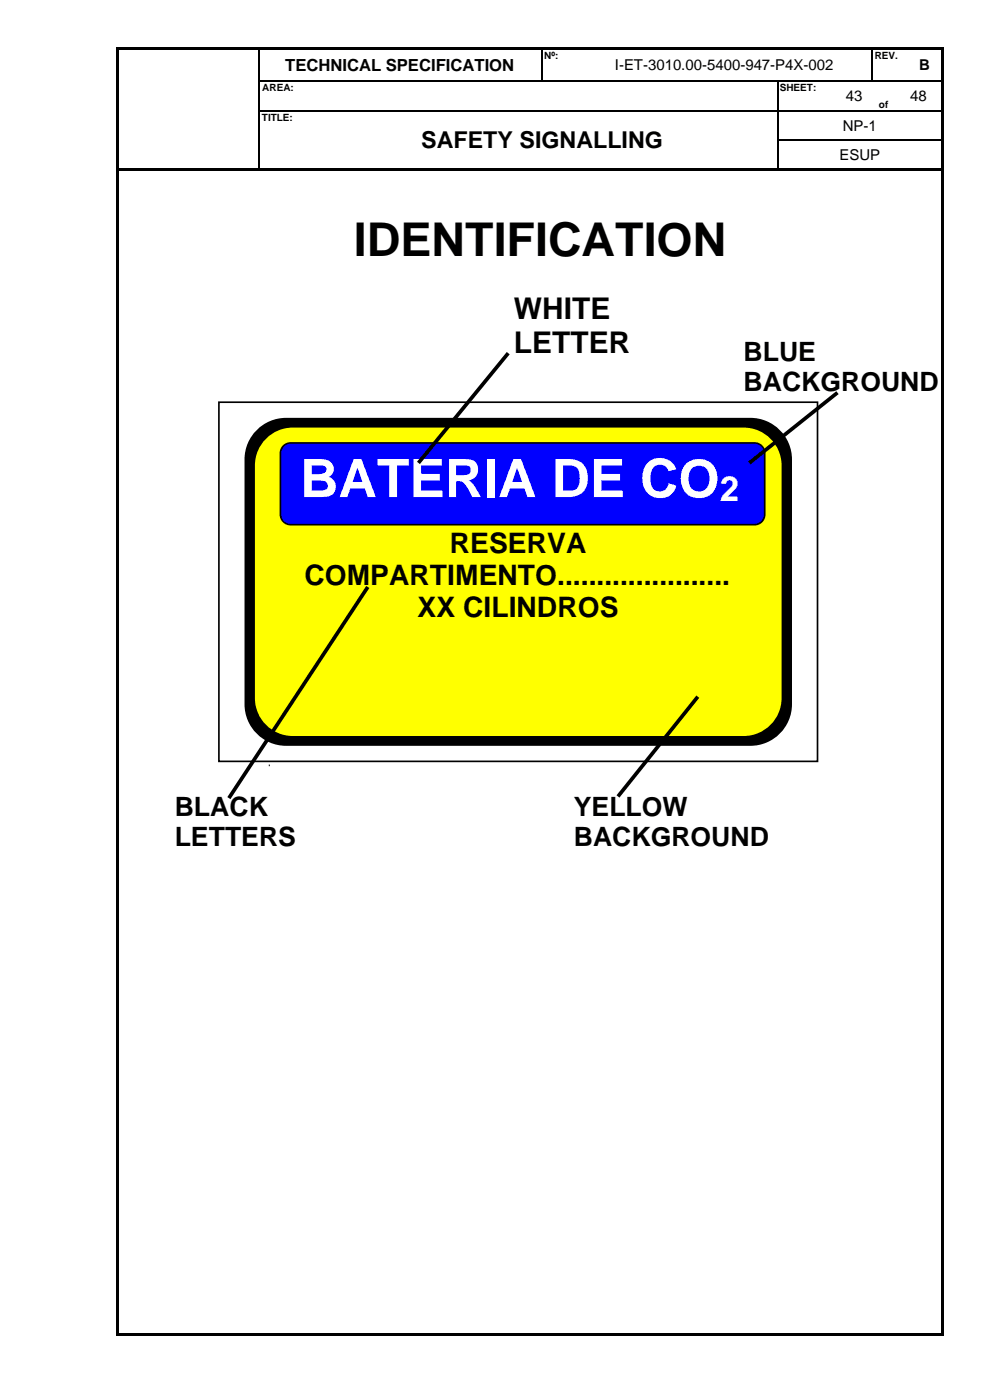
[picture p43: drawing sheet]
<svg xmlns="http://www.w3.org/2000/svg" width="210mm" height="297mm" viewBox="0 0 210 297" stroke-linecap="round" stroke-linejoin="round" font-family="sans-serif">
<defs><g id="words">
<text font-size="11.3" fill="#fff" x="63.7" y="105.5">BATERIA DE CO</text>
<g font-size="9.9">
<text x="75.1" y="54.2">IDENTIFICATION</text>
<text x="94.8" y="65.6">SERIES:</text>
</g>
<text font-size="7.4" fill="#fff" x="152.7" y="106.4">2</text>
<g font-size="6.3">
<text x="109" y="67.6">WHITE</text>
<text x="109" y="74.9">LETTER</text>
</g>
<g font-size="6">
<text x="95.4" y="117.2">RESERVA</text>
<text x="64.6" y="124.1">COMPARTIMENTO......................</text>
<text x="88.6" y="131">XX CILINDROS</text>
</g>
<g font-size="5.7">
<text x="157.7" y="76.5">BLUE</text>
<text x="157.7" y="83">BACKGROUND</text>
<text x="37.1" y="173.1">BLACK</text>
<text x="121.7" y="173.1">YELLOW</text>
<text x="37.1" y="179.6">LETTERS</text>
<text x="121.7" y="179.6">BACKGROUND</text>
</g>
<text font-size="4.9" x="89.4" y="31.5">SAFETY SIGNALLING</text>
<text font-size="3.5" x="60.5" y="15">TECHNICAL SPECIFICATION</text>
<g font-size="3.2">
<text x="130.4" y="14.9">I-ET-3010.00-5400-947-P4X-002</text>
<text x="195" y="14.9">B</text>
<text x="179.4" y="21.4">43</text>
<text x="193.1" y="21.4">48</text>
<text x="178.8" y="27.7">NP-1</text>
<text x="178.1" y="34">ESUP</text>
</g>
<g font-size="2.1">
<text x="115.5" y="12.5">Nº:</text>
<text x="185.6" y="12.5">REV.</text>
<text x="55.7" y="19.3">AREA:</text>
<text x="165.4" y="19.3">SHEET:</text>
<text x="186.5" y="22.9">of</text>
<text x="55.5" y="25.6">TITLE:</text>
</g>
</g></defs>
<g fill="#000">
<path d="M24.7 10h.5v.5h-.5z" fill-rule="evenodd"/>
<path d="M24.7 10h.5v.5h-.5z" fill-rule="evenodd"/>
<path d="M24.7 10.5h.5v6.5h-.5z" fill-rule="evenodd"/>
<path d="M24.7 17h.5v.3h-.5z" fill-rule="evenodd"/>
<path d="M25.2 10h29.6v.5h-29.6z" fill-rule="evenodd"/>
<path d="M54.8 10h.5v.5h-.5z" fill-rule="evenodd"/>
<path d="M54.8 17h.3v.3h-.3z" fill-rule="evenodd"/>
<path d="M55.3 10h59.5v.5h-59.5z" fill-rule="evenodd"/>
<path d="M114.8 10h.6v.5h-.6z" fill-rule="evenodd"/>
<path d="M114.8 17h.3v.3h-.3z" fill-rule="evenodd"/>
<path d="M115.4 10h7.1v.5h-7.1z" fill-rule="evenodd"/>
<path d="M122.5 10h.5v.5h-.5z" fill-rule="evenodd"/>
<path d="M122.5 17h.2v.3h-.2z" fill-rule="evenodd"/>
<path d="M123 10h61.9v.5h-61.9z" fill-rule="evenodd"/>
<path d="M164.8 17.3h.3z" fill-rule="evenodd"/>
<path d="M164.8 17h.3v.3h-.3z" fill-rule="evenodd"/>
<path d="M177.5 17h.3v.3h-.3z" fill-rule="evenodd"/>
<path d="M184.9 10h.5v.5h-.5z" fill-rule="evenodd"/>
<path d="M184.9 17h.2v.3h-.2z" fill-rule="evenodd"/>
<path d="M185.1 17h.3v.3h-.3z" fill-rule="evenodd"/>
<path d="M185.4 10h7.1v.5h-7.1z" fill-rule="evenodd"/>
<path d="M190 17h.2v.3h-.2z" fill-rule="evenodd"/>
<path d="M192.5 10h.5v.5h-.5z" fill-rule="evenodd"/>
<path d="M192.5 17h.3v.3h-.3z" fill-rule="evenodd"/>
<path d="M193 10h6.8v.5h-6.8z" fill-rule="evenodd"/>
<path d="M199.8 10h.5v.5h-.5z" fill-rule="evenodd"/>
<path d="M199.8 10h.5v.5h-.5z" fill-rule="evenodd"/>
<path d="M199.8 10.5h.5v6.5h-.5z" fill-rule="evenodd"/>
<path d="M199.8 17h.5v.3h-.5z" fill-rule="evenodd"/>
<path d="M24.7 17.3h.5v6h-.5z" fill-rule="evenodd"/>
<path d="M24.7 23.3h.5v.3h-.5z" fill-rule="evenodd"/>
<path d="M24.7 23.6h.5v6h-.5z" fill-rule="evenodd"/>
<path d="M24.7 29.6h.5v.2h-.5z" fill-rule="evenodd"/>
<path d="M24.7 29.8h.5v6h-.5z" fill-rule="evenodd"/>
<path d="M24.7 35.8h.5v.5h-.5z" fill-rule="evenodd"/>
<path d="M25.2 35.8h29.6v.5h-29.6z" fill-rule="evenodd"/>
<path d="M54.8 23.3h.3v.3h-.3z" fill-rule="evenodd"/>
<path d="M54.8 29.6h.3v.2h-.3z" fill-rule="evenodd"/>
<path d="M54.8 35.8h.5v.5h-.5z" fill-rule="evenodd"/>
<path d="M55.3 35.8h10v.5h-10z" fill-rule="evenodd"/>
<path d="M65.3 23.3h.2v.3h-.2z" fill-rule="evenodd"/>
<path d="M65.3 35.8h.5v.5h-.5z" fill-rule="evenodd"/>
<path d="M65.8 35.8h99v.5h-99z" fill-rule="evenodd"/>
<path d="M164.8 23.3h.3v.3h-.3z" fill-rule="evenodd"/>
<path d="M164.8 29.6h.3v.2h-.3z" fill-rule="evenodd"/>
<path d="M164.8 35.8h.6v.5h-.6z" fill-rule="evenodd"/>
<path d="M165.4 35.8h34.4v.5h-34.4z" fill-rule="evenodd"/>
<path d="M177.5 23.3h.3v.3h-.3z" fill-rule="evenodd"/>
<path d="M185 23.3h.2v.3h-.2z" fill-rule="evenodd"/>
<path d="M190 23.3h.2v.3h-.2z" fill-rule="evenodd"/>
<path d="M199.8 17.3h.5v6h-.5z" fill-rule="evenodd"/>
<path d="M199.8 23.3h.5v.3h-.5z" fill-rule="evenodd"/>
<path d="M199.8 23.6h.5v6h-.5z" fill-rule="evenodd"/>
<path d="M199.8 29.6h.5v.2h-.5z" fill-rule="evenodd"/>
<path d="M199.8 29.8h.5v6h-.5z" fill-rule="evenodd"/>
<path d="M199.8 35.8h.5v.5h-.5z" fill-rule="evenodd"/>
<path d="M54.6 91.4a8.6 8.6 0 0 1 6.1-2.6h98.5a8.7 8.7 0 0 1 8.7 8.7v51.9a8.7 8.7 0 0 1-8.7 8.7h-98.5a8.7 8.7 0 0 1-8.6-8.7v-51.9a8.6 8.6 0 0 1 2.5-6.1z" fill-rule="evenodd"/>
<path d="M24.7 36.3h.5v246.6h-.5z" fill-rule="evenodd"/>
<path d="M24.7 282.9h.5v.5h-.5z" fill-rule="evenodd"/>
<path d="M24.7 282.9h.5v.5h-.5z" fill-rule="evenodd"/>
<path d="M25.2 282.9h174.6v.5h-174.6z" fill-rule="evenodd"/>
<path d="M199.8 36.3h.5v246.6h-.5z" fill-rule="evenodd"/>
<path d="M199.8 282.9h.5v.5h-.5z" fill-rule="evenodd"/>
<path d="M199.8 282.9h.5v.5h-.5z" fill-rule="evenodd"/>
</g>
<g fill="none" stroke="#000" stroke-width=".25">
<path d="M54.9 10.5v6.5M54.9 17.3v6M55.1 17.1h59.7M115 10.5v6.5M115.1 17.1h7.4M122.7 17.1h42.1M165 17.3v6M165.1 17.1h12.4M177.8 17.1h7.1M185 10.5v6.5M185.4 17.1h4.6M190.2 17.1h2.3"/>
<path d="M192.8 17.1h7M54.9 23.6v6M54.9 29.8v6M55.1 23.5h10.2M65.5 23.5h99.3M165 23.6v6M165 29.8v6M165.1 23.5h12.4M165.1 29.7h34.7M177.8 23.5h7.2M185.2 23.5h4.8M190.2 23.5h9.6"/>
</g>
<path d="M46.4 85.3h127v76.2h-127zM54.6 91.4a8.6 8.6 0 0 1 6.1-2.6h98.5a8.7 8.7 0 0 1 8.7 8.7v51.9a8.7 8.7 0 0 1-8.7 8.7h-98.5a8.7 8.7 0 0 1-8.6-8.7v-51.9a8.6 8.6 0 0 1 2.5-6.1z" fill="none" stroke="#000" stroke-width=".35"/>
<path d="M56.3 92.9a8.2 8.2 0 0 1 5.8-2.4h95.7a8.2 8.2 0 0 1 8.2 8.3v49.3a8.2 8.2 0 0 1-8.2 8.2h-95.7a8.2 8.2 0 0 1-8.2-8.2v-49.3a8.2 8.2 0 0 1 2.4-5.9z" fill-rule="evenodd" fill="#ff0"/>
<path d="M56.3 92.9a8.2 8.2 0 0 1 5.8-2.4h95.7a8.2 8.2 0 0 1 8.2 8.3v49.3a8.2 8.2 0 0 1-8.2 8.2h-95.7a8.2 8.2 0 0 1-8.2-8.2v-49.3a8.2 8.2 0 0 1 2.4-5.9z" fill="none" stroke="#000" stroke-width=".35"/>
<path d="M60.1 94.6l1-.5 .6-.1h98.4a2.17 2.17 0 0 1 2.1 2.1v13.1a2.17 2.17 0 0 1-2.1 2.1h-98.4a2.17 2.17 0 0 1-2.2-2.1v-13.1l.1-.5z" fill-rule="evenodd" fill="#00f"/>
<path d="M60.1 94.6l1-.5 .6-.1h98.4a2.17 2.17 0 0 1 2.1 2.1v13.1a2.17 2.17 0 0 1-2.1 2.1h-98.4a2.17 2.17 0 0 1-2.2-2.1v-13.1l.1-.5z" fill="none" stroke="#000" stroke-width=".35"/>
<path d="M107.8 74.9l-19 23.3M177.7 83.3l-18.7 14.9M78 124.5l-29.4 44.8M148 147.8l-16.9 21.2" fill="none" stroke="#000" stroke-width=".79" stroke-linecap="butt"/>
<use href="#words"/>
</svg>
